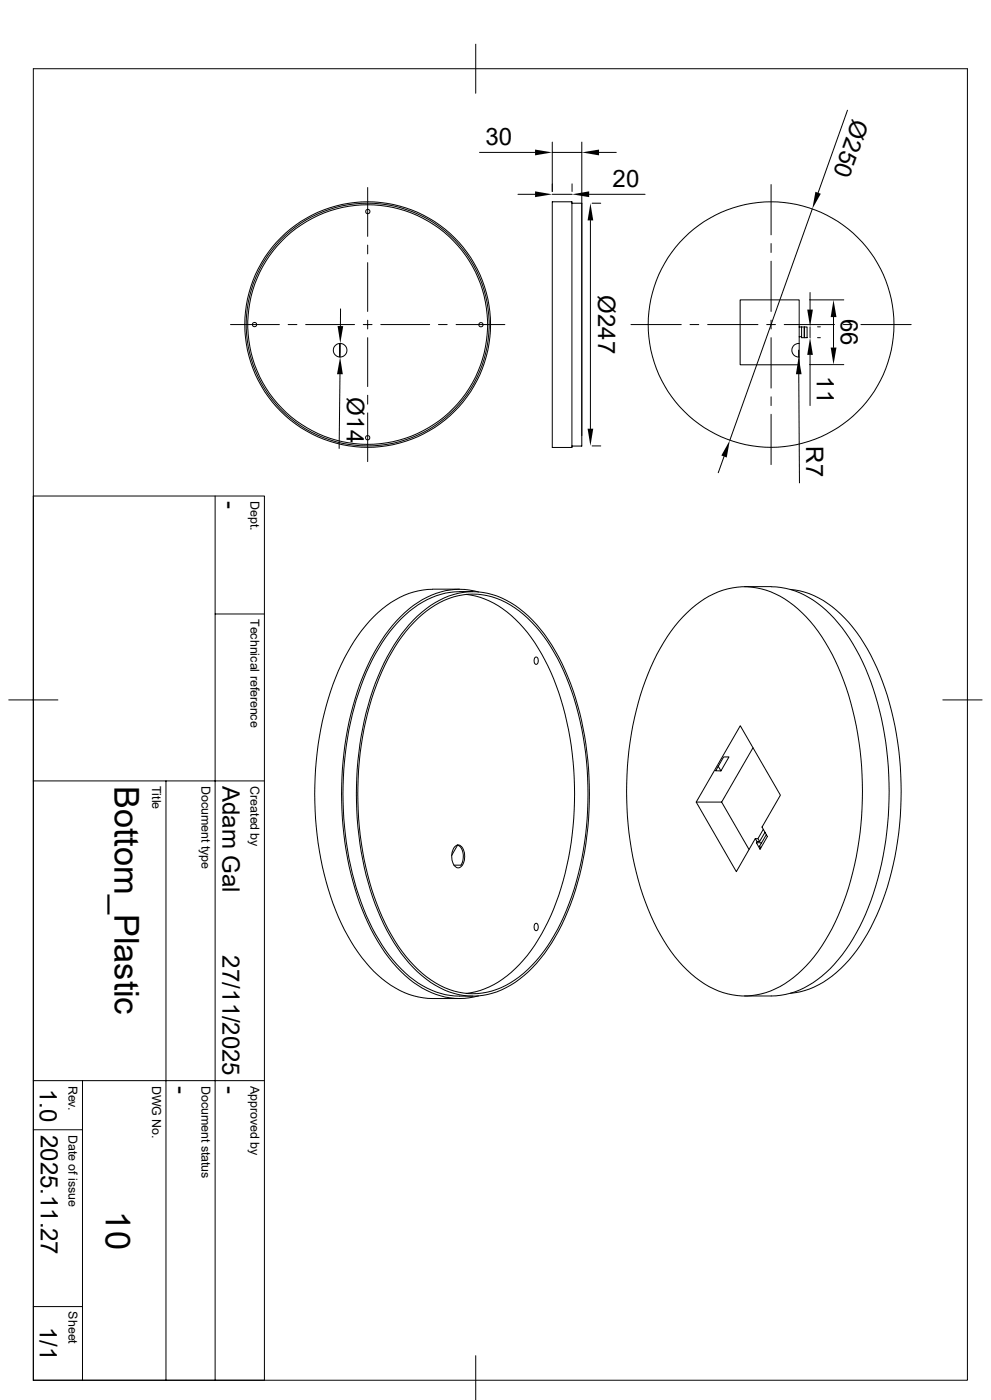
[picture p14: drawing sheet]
<svg xmlns="http://www.w3.org/2000/svg" width="297mm" height="420mm" viewBox="0 0 297 420" stroke-linecap="round" stroke-linejoin="round" font-family="sans-serif">
<defs><g id="words">
<g font-size="10.3">
<text x="34.3" y="235.8" transform="rotate(90 34.3 235.8)">Bottom_Plastic</text>
<text x="31.7" y="363.4" transform="rotate(90 31.7 363.4)">10</text>
</g>
<g font-size="7.2">
<text x="255.6" y="35.5" transform="rotate(110 255.6 35.5)">Ø250</text>
<text x="145.5" y="43.6">30</text>
<text x="183.6" y="56.1">20</text>
<text x="179.2" y="88.6" transform="rotate(90 179.2 88.6)">Ø247</text>
<text x="252" y="95.7" transform="rotate(90 252 95.7)">66</text>
<text x="244.9" y="112.9" transform="rotate(90 244.9 112.9)">11</text>
<text x="104.1" y="119.2" transform="rotate(91 104.1 119.2)">Ø14</text>
<text x="241.6" y="133.9" transform="rotate(90 241.6 133.9)">R7</text>
<text x="66.7" y="150.3" transform="rotate(90 66.7 150.3)">-</text>
<text x="66.7" y="235.8" transform="rotate(90 66.7 235.8)">Adam Gal</text>
<text x="66.7" y="286.6" transform="rotate(90 66.7 286.6)">27/11/2025</text>
<text x="12" y="326.6" transform="rotate(90 12 326.6)">1.0</text>
<text x="52" y="325.7" transform="rotate(90 52 325.7)">-</text>
<text x="66.7" y="325.7" transform="rotate(90 66.7 325.7)">-</text>
<text x="12.2" y="340.4" transform="rotate(90 12.2 340.4)">2025.11.27</text>
<text x="12" y="398" transform="rotate(90 12 398)">1/1</text>
</g>
<g font-size="3.7">
<text x="75.1" y="150.3" transform="rotate(90 75.1 150.3)">Dept.</text>
<text x="75.1" y="185.7" transform="rotate(90 75.1 185.7)">Technical reference</text>
<text x="45.6" y="235.8" transform="rotate(90 45.6 235.8)">Title</text>
<text x="60.4" y="235.8" transform="rotate(90 60.4 235.8)">Document type</text>
<text x="75.1" y="235.7" transform="rotate(90 75.1 235.7)">Created by</text>
<text x="20.6" y="325.7" transform="rotate(90 20.6 325.7)">Rev.</text>
<text x="45.6" y="325.7" transform="rotate(90 45.6 325.7)">DWG No.</text>
<text x="60.4" y="325.7" transform="rotate(90 60.4 325.7)">Document status</text>
<text x="75.1" y="325.7" transform="rotate(90 75.1 325.7)">Approved by</text>
<text x="20.6" y="340.4" transform="rotate(90 20.6 340.4)">Date of issue</text>
<text x="20.6" y="393.4" transform="rotate(90 20.6 393.4)">Sheet</text>
</g>
</g></defs>
<g fill="none" stroke="#000" stroke-width=".3">
<path d="M142.6 13.3v14.7M10 20.6h279.9v393.5h-279.9zM254 33.1l-8.8 24.7M110.2 56.3v14.6M143.7 45.7h16.7M155.2 58.3h5.2M165.5 42.6v14.8M165.5 45.7h8.9M165.5 58.3h5.9M171.4 55.2v2.2M174.4 42.6v88.1M176.6 58.3h16.7"/>
<path d="M179.5 45.7h5.2M231.1 55.4v15M110.2 78.8v14.6M110.2 73.5v2.7M165.5 60.5h5.9v73.7h-5.9zM171.4 61h3v72.8h-3M177 66.1v62.5M177.5 61h2.5M231.1 78.4v15M231.1 73.1v2.6M243.5 62.7l-24.8 69.4M69.1 97.4h14.6"/>
<path d="M86.4 97.4h2.6M91.6 97.4h14.7M102.1 92.7l-.1 5.1M108.9 97.4h2.6M110.2 96.1v2.6M114.1 97.4h14.7M131.4 97.4h2.6M136.7 97.4h14.6M189.1 97.4h15.1M206.8 97.4h2.6M212.1 97.4h15.1M229.8 97.4h2.6"/>
<path d="M231.1 96.1v2.6M235 97.4h15.1M239.5 98.1v2.9h.7M239.5 98.1h2.4v3.2h-1.7v-3.2M239.5 98.1v-8.1h-17.7v19.4h17.7v-8.4M241.1 98.4l-.1 2.9M241.1 98.1v3.2M242.6 90h10.3M242.8 87.8v5.1M242.8 98v3.3M245 98h.9M249.8 95.1v9.2"/>
<path d="M252.8 97.4h2.6M258 97.4h15.1M101.8 103v4.1M101.9 112.3l-.3 22.2M102 103l-.1 4.1M110.2 101.3v14.7M110.2 118.6v2.6M231.1 101.3v15.1M231.1 119v2.7M239.4 105v2.1M239.4 112.3l.2 32.6M239.5 103a2.04 2.04 0 0 0-2.2 2.1 2.04 2.04 0 0 0 2.2 2"/>
<path d="M242.6 109.4h10.3M242.8 106.5v15.2M245 101.3h.9M110.2 123.9v14.6M177.5 133.8h2.5M217 136.9l-1.7 4.9M231.1 124.3v15.1M10 148.8h69.2v265.3h-69.2M64.5 148.8v265.3M137.7 176.7l-8 .1a25.8 25.8 0 0 0-18.9 9.5 65.8 65.8 0 0 0-14.2 30.1 99.5 99.5 0 0 0 5.7 60.6 43.2 43.2 0 0 0 16.2 19.4 22.1 22.1 0 0 0 11.2 3.2h8M137.7 177.5a25.6 25.6 0 0 0-18.7 9.4 65 65 0 0 0-13.9 29.8 99.2 99.2 0 0 0 4.7 57.9 47.2 47.2 0 0 0 14.2 19.4 24.3 24.3 0 0 0 17.7 4.8M137.7 177.5h4"/>
<path d="M139.7 178.3a26.5 26.5 0 0 1 17.2 10 66.5 66.5 0 0 1 13.5 30.6 97.8 97.8 0 0 1-5.3 55.8 43.5 43.5 0 0 1-15.7 19.9l-2.7 1.4-2.8 1.1-4.2 .9M143.4 177.6a23 23 0 0 0-22.1 6.2 58.6 58.6 0 0 0-15.5 28 101.2 101.2 0 0 0 2.8 61.3 47.3 47.3 0 0 0 16.6 22.5 21.5 21.5 0 0 0 18.2 3.1M223.1 176h8a25.8 25.8 0 0 1 18.9 9.5 65.8 65.8 0 0 1 14.2 30.1 99.5 99.5 0 0 1-5.7 60.6 43.2 43.2 0 0 1-16.2 19.4 22.1 22.1 0 0 1-11.2 3.2h-8M236.9 176.8a26.4 26.4 0 0 1 17.5 10 67.7 67.7 0 0 1 13.8 31 98.5 98.5 0 0 1-5.4 56.7 44.2 44.2 0 0 1-16.1 20.2l-4.1 2-2.9 .9-2.8 .4M64.5 184.2h14.7M123.9 186.1a24.5 24.5 0 0 1 19.3-8.6 27.4 27.4 0 0 1 18.8 11.3 71.8 71.8 0 0 1 13.6 34.5 98.1 98.1 0 0 1-6.3 52.1 43.9 43.9 0 0 1-16.2 20.1 21.5 21.5 0 0 1-25.4-1.8 50.3 50.3 0 0 1-15.2-22.3 99.3 99.3 0 0 1 .8-68.5 52.7 52.7 0 0 1 10.6-16.8zM124.1 186.7a23.7 23.7 0 0 1 20.5-8.3 27.5 27.5 0 0 1 17.2 11 71.1 71.1 0 0 1 13.4 34 95.1 95.1 0 0 1-7.1 53.5 40.4 40.4 0 0 1-16.5 18.7 21.6 21.6 0 0 1-25-3.6 52.3 52.3 0 0 1-14.5-23.1 98.4 98.4 0 0 1 1.6-65.6 51.8 51.8 0 0 1 10.4-16.6zM160.3 197.4a.68 .68 0 0 1 .9-.1 .68 .68 0 0 1 .1 .9 .67 .67 0 0 1-.2 1 .67 .67 0 0 1-1-.4zM204.6 185.1a25 25 0 0 1 20.7-9 26.9 26.9 0 0 1 17.6 10.3 69.3 69.3 0 0 1 13.7 31.3 99.5 99.5 0 0 1-5.4 57 44.6 44.6 0 0 1-16 20.4 21.9 21.9 0 0 1-26.8-1.9 51 51 0 0 1-15-22.6 100.2 100.2 0 0 1 .8-68.5 55.3 55.3 0 0 1 10.4-17zM2.6 210h14.8M282.6 210h11.7M10 234.3h69.2"/>
<path d="M49.7 234.3v179.8M215.3 229.9l.8 1.4-1.6-.1 2.4-4.1h1.6l-2.4 4.2M225.7 224.3l-9.4 16.3h-7.6M136.3 254a1.45 1.45 0 0 1 1.5-.5 1.45 1.45 0 0 1 1.1 1.3 4.5 4.5 0 0 1-1.1 5.5 1.84 1.84 0 0 1-2.2-1.7 5.3 5.3 0 0 1 .7-4.6zM137.1 253.5a4.2 4.2 0 0 1 1.3 5.6l-.2 .4h-2.2M137.2 253.5l-1.9 3.2M216.3 240.6l8.2 14.2M226.4 251.6l-5.7 9.9-12-20.9 13.2-22.9 12 20.8-5.5 9.6 1.6 2.9-2.2 3.8-1.1-2M226.4 251.6h.8l.5 .8h-.8zM226.9 252.4l-.2 .4h1.6M228.8 248.8l-1.6 2.8M229.3 249.7l-1.6 2.7"/>
<path d="M229.7 250.4l-2 3.4 .3 .6M160.3 277.2a.68 .68 0 0 1 .9 0 .68 .68 0 0 1 .1 .9 .67 .67 0 0 1-.2 1 .67 .67 0 0 1-1-.4zM10 338.9h14.7M10 324.2h69.2M24.7 324.2v89.9M10 392h14.7M142.6 406.7v13.2"/>
<circle cx="110.2" cy="63.4" r=".65"/>
<circle cx="76.3" cy="97.4" r=".65"/>
<circle cx="110.2" cy="97.4" r="36.8"/>
<circle cx="110.2" cy="97.4" r="36.4"/>
<circle cx="110.2" cy="97.4" r="35.9"/>
<circle cx="144.1" cy="97.4" r=".65"/>
<circle cx="231.1" cy="97.4" r="36.8"/>
<circle cx="101.9" cy="105.1" r="2.04"/>
<circle cx="110.2" cy="131.3" r=".65"/>
</g>
<g fill="#000">
<path d="M160.4 57.4l5.1 .9-5.1 .8zM160.4 44.9l5.1 .8-5.1 .9zM171.4 58.3l5.2-.9v1.7zM174.4 45.7l5.1-.8v1.7zM244.4 57.5l1.6 .6-2.5 4.6zM177 61l.8 5.1h-1.7zM101.2 97.8h1.7l-.9 5.2zM241.9 92.9h1.7l-.8 5.1zM249.8 90l.9 5.1h-1.7zM101.9 107.1l.8 5.2h-1.7zM239.4 107.1l.8 5.2h-1.7zM242.8 101.3l.8 5.2h-1.7z"/>
<path d="M249 104.3h1.7l-.9 5.1zM176.1 128.6h1.7l-.8 5.2zM218.7 132.1l-.9 5.1-1.6-.5z"/>
</g>
<use href="#words"/>
</svg>
